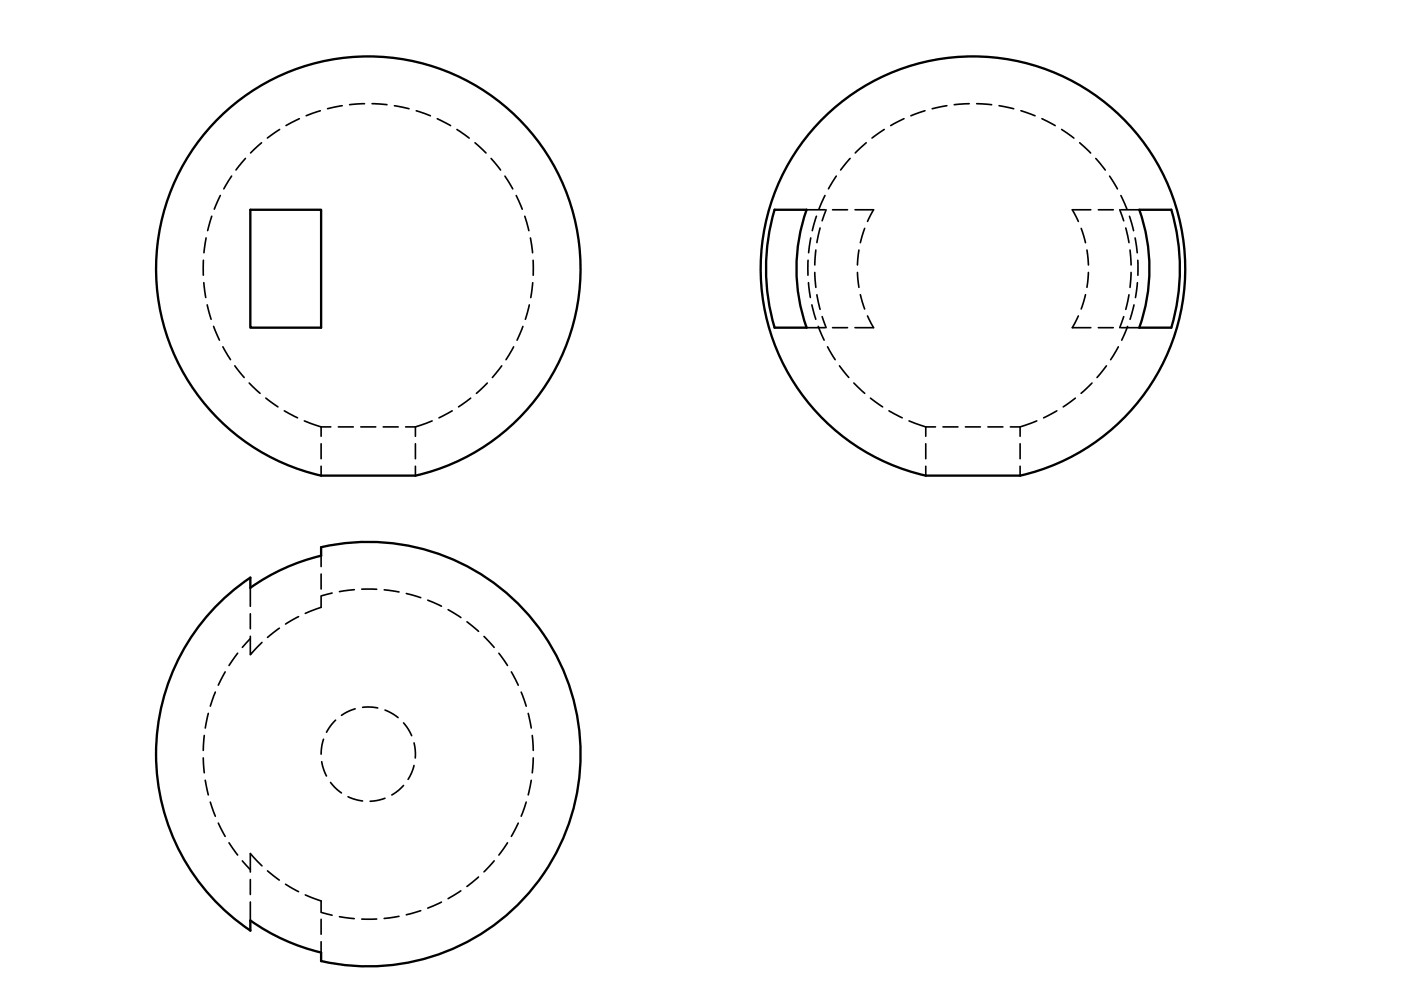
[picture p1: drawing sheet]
<svg xmlns="http://www.w3.org/2000/svg" width="297mm" height="210mm" viewBox="0 0 297 210" stroke-linecap="round" stroke-linejoin="round" font-family="sans-serif">
<g fill="none" stroke="#000" stroke-width=".5">
<path d="M53.1 44.5h15v25h-15zM164.2 44.5h6.8a37.5 37.5 0 0 0 0 25h-6.8a43.9 43.9 0 0 1 0-25zM241.6 44.5h6.7a43.9 43.9 0 0 1 0 25h-6.7a37.4 37.4 0 0 0 0-25zM68.1 100.8h20M68.1 116v1.8M68.1 117.8a43.2 43.2 0 0 0-15 6.8M68.1 116a45 45 0 0 1 55 43.9 45 45 0 0 1-55 43.8v-1.7M88.1 100.8a45 45 0 0 0 27.2-69.2 45 45 0 0 0-74.4 0 45 45 0 0 0 27.2 69.2M196.3 100.8h20M216.3 100.8a45 45 0 0 0 27.2-69.2 45 45 0 0 0-74.4 0 45 45 0 0 0 27.2 69.2M53.1 124.6v-2.1a45 45 0 0 0 0 74.8M53.1 195.2v2.1"/>
<path d="M53.1 195.2a43.2 43.2 0 0 0 15 6.8"/>
</g>
<g fill="none" stroke="#000" stroke-width=".35">
<path d="M49.1 37.3l-1.6 2.7M52 33.6l-2 2.4M55.5 30.3l-2.4 2.1M59.3 27.4l-2.6 1.9M63.5 25.2l-2.9 1.4M67.9 23.5l-3 1M72.5 22.4l-3.1 .7M77.3 22l-3.2 .2M78.9 22l3.1 .2M83.6 22.4l3.1 .7M88.3 23.5l2.9 1M92.7 25.2l2.8 1.4"/>
<path d="M96.9 27.5l2.6 1.8M100.7 30.3l2.3 2.1M104.1 33.6l2 2.5M107.1 37.3l1.6 2.8M177.3 37.3l-1.6 2.7M180.2 33.6l-2 2.4M183.7 30.3l-2.4 2.1M187.5 27.4l-2.6 1.9M191.7 25.2l-2.9 1.4M196.1 23.5l-3 1M200.8 22.4l-3.2 .7M205.5 22l-3.2 .2"/>
<path d="M207.1 22l3.1 .2M211.8 22.4l3.1 .7M216.5 23.5l2.9 1M220.9 25.2l2.8 1.4M225.1 27.4l2.6 1.9M228.9 30.3l2.3 2.1M232.3 33.6l2 2.5M235.3 37.3l1.6 2.8M43.1 55.2v3.1M43.2 59.9l.4 3.2M43.7 50.4l-.5 3.2M44.9 45.8l-.9 3.1"/>
<path d="M46.7 41.4l-1.3 2.9M109.5 41.4l1.2 3M111.3 45.9l.8 3M112.5 50.5l.4 3.1M112.9 59.9l-.4 3.2M113 55.2l.1 3.2M171 44.5h3.9M171.3 55.2v3.1M171.4 59.9l.4 3.2M171.9 50.4l-.5 3.2M172.8 57.8l.2 3.1M173 53l-.2 3.2"/>
<path d="M173.1 45.8l-.9 3.1M173.9 48.3l-.7 3.1M174.9 41.4l-1.3 2.9M175.2 44.5l-.9 2.3M176.5 44.5h3.2M181.3 44.5h3.9l-1.3 2.5M181.8 57.8l.3 3.1M182.1 53l-.3 3.2M183.3 48.4l-.9 3.1M229.2 48.4l.9 3.1M230.5 53l.3 3.2M230.8 57.8l-.3 3.1"/>
<path d="M231.3 44.5h-3.9l1.2 2.5M232.9 44.5h3.1M237.4 44.5l.8 2.3M237.6 44.5h4M237.6 41.5l1.3 2.9M238.7 48.3l.7 3.1M239.5 45.9l.8 3M239.6 53l.2 3.2M239.8 57.8l-.2 3.1M240.7 50.5l.4 3.1M241.2 59.9l-.5 3.2M241.2 55.2l.1 3.2"/>
<path d="M43.9 64.6l.9 3.1M45.3 69.2l1.2 2.9M47.3 73.5l1.6 2.8M49.8 77.6l2 2.4M106.4 77.6l-2 2.4M108.9 73.5l-1.6 2.8M110.9 69.2l-1.3 2.9M112.2 64.6l-.8 3.1M171 69.5h3.9M172.1 64.6l.9 3.1M173.2 62.5l.7 3.1M173.5 69.2l1.2 2.9"/>
<path d="M174.3 67.1l.9 2.4M175.5 73.5l1.6 2.8M176.5 69.5h3.2M178 77.6l2 2.4M182.4 62.5l.9 3M183.9 67l1.3 2.5h-3.9M228.6 67l-1.2 2.5h3.9M230.1 62.5l-.9 3M232.9 69.5h3.1M234.6 77.6l-2 2.4M237.1 73.5l-1.6 2.8M237.6 69.5h4"/>
<path d="M238.3 67.1l-.9 2.4M239.1 69.2l-1.3 2.9M239.4 62.5l-.7 3.1M240.4 64.6l-.8 3.1M52.8 81.2l2.3 2.2M56.4 84.4l2.5 1.9M60.3 87.1l2.8 1.5M64.5 89.2l3.6 1.3M68.1 90.5h2M68.1 90.5v2M68.1 94.1v3.2M68.1 98.9v1.9"/>
<path d="M71.7 90.5h3.2M76.5 90.5h3.2M81.2 90.5h3.2M86 90.5h2.1M88.1 90.5v2M88.1 94.1v3.2M88.1 98.9v1.9M91.6 89.2l-3.5 1.3M95.9 87.1l-2.8 1.5M99.8 84.4l-2.6 1.9M103.3 81.2l-2.3 2.2M181 81.2l2.3 2.2"/>
<path d="M184.6 84.4l2.5 1.9M188.5 87.1l2.8 1.5M192.7 89.2l3.6 1.3M196.3 90.5h2M196.3 90.5v2M196.3 94.1v3.2M196.3 98.9v1.9M199.9 90.5h3.2M204.7 90.5h3.2M209.5 90.5h3.1M214.2 90.5h2.1M216.3 90.5v2"/>
<path d="M216.3 94.1v3.2M216.3 98.9v1.9M219.8 89.2l-3.5 1.3M224.1 87.1l-2.8 1.5M228 84.4l-2.6 1.9M231.5 81.2l-2.3 2.2M68.1 117.8v2.3M50.4 138.5l-1.8 2.6M53.1 135.4l-1.7 1.9M53.1 134.9v3.9l2.4-2.6M53.1 124.6v3.9M53.1 130.1v3.2"/>
<path d="M59.2 133.2l-2.5 2M63.3 130.7l-2.8 1.6M68.1 126.5v2.3l-3.4 1.3M68.1 121.7v3.2M70.4 125.7l-2.3 .6M75.1 125l-3.1 .4M76.7 124.9h3.2M81.5 125.1l3.1 .4M86.1 125.8l3.1 .9M90.7 127.2l2.9 1.3M95 129.3l2.7 1.6M99 131.8l2.5 2.1"/>
<path d="M102.6 134.9l2.2 2.4M105.8 138.5l1.8 2.6M43.3 155.9l-.2 3.2M44.2 151.2l-.7 3.2M45.7 146.7l-1.1 3M47.7 142.5l-1.4 2.8M68.6 156.7l-.3 1.3-.2 1.9M71.2 152.7l-1.1 1.2-.9 1.4M75.3 150.3l-1.7 .7-1.2 .7M76.9 150l1.7-.1 1.5 .2M81.6 150.6l1.3 .5 1.5 1M85.6 153.3l1 1.4 .7 1.3"/>
<path d="M87.8 157.5l.2 1.4v1.8M108.4 142.5l1.5 2.8M110.5 146.7l1.1 3M112 151.3l.6 3.1M112.9 155.9l.2 3.2M43.1 160.7l.2 3.2M43.5 165.4l.7 3.1M44.6 170.1l1.1 3M46.3 174.5l1.4 2.8M48.6 178.7l1.8 2.6M68.2 161.5l.4 1.6 .6 1.4M70.1 165.9l.9 1 1.4 1.2"/>
<path d="M73.8 168.9l1.6 .6 1.5 .3M81.6 169.3l-1.7 .4-1.4 .2M85.6 166.5l-1.1 1.1-1.4 1M87.8 162.3l-.6 1.7-.7 1.2M107.6 178.7l-1.8 2.6M109.9 174.5l-1.5 2.8M111.6 170.1l-1.1 3M112.6 165.4l-.6 3.1M113.1 160.7l-.2 3.2M51.4 182.5l1.7 1.9M53.1 186.5v3.2M53.1 191.2v4"/>
<path d="M55.5 183.6l-2.4-2.6v3.9M56.7 184.6l2.5 2M60.5 187.5l2.8 1.6M64.7 189.7l3.4 1.3v2.3M68.1 193.4l2.3 .6M68.1 194.9v3.2M68.1 199.7v2.3M72 194.4l3.1 .4M79.9 194.9h-3.2M84.6 194.3l-3.2 .4M89.2 193.1l-3.1 .9M93.6 191.3l-2.9 1.2"/>
<path d="M97.7 188.9l-2.7 1.6M101.5 185.9l-2.5 2.1M104.8 182.5l-2.2 2.4"/>
</g>
</svg>
